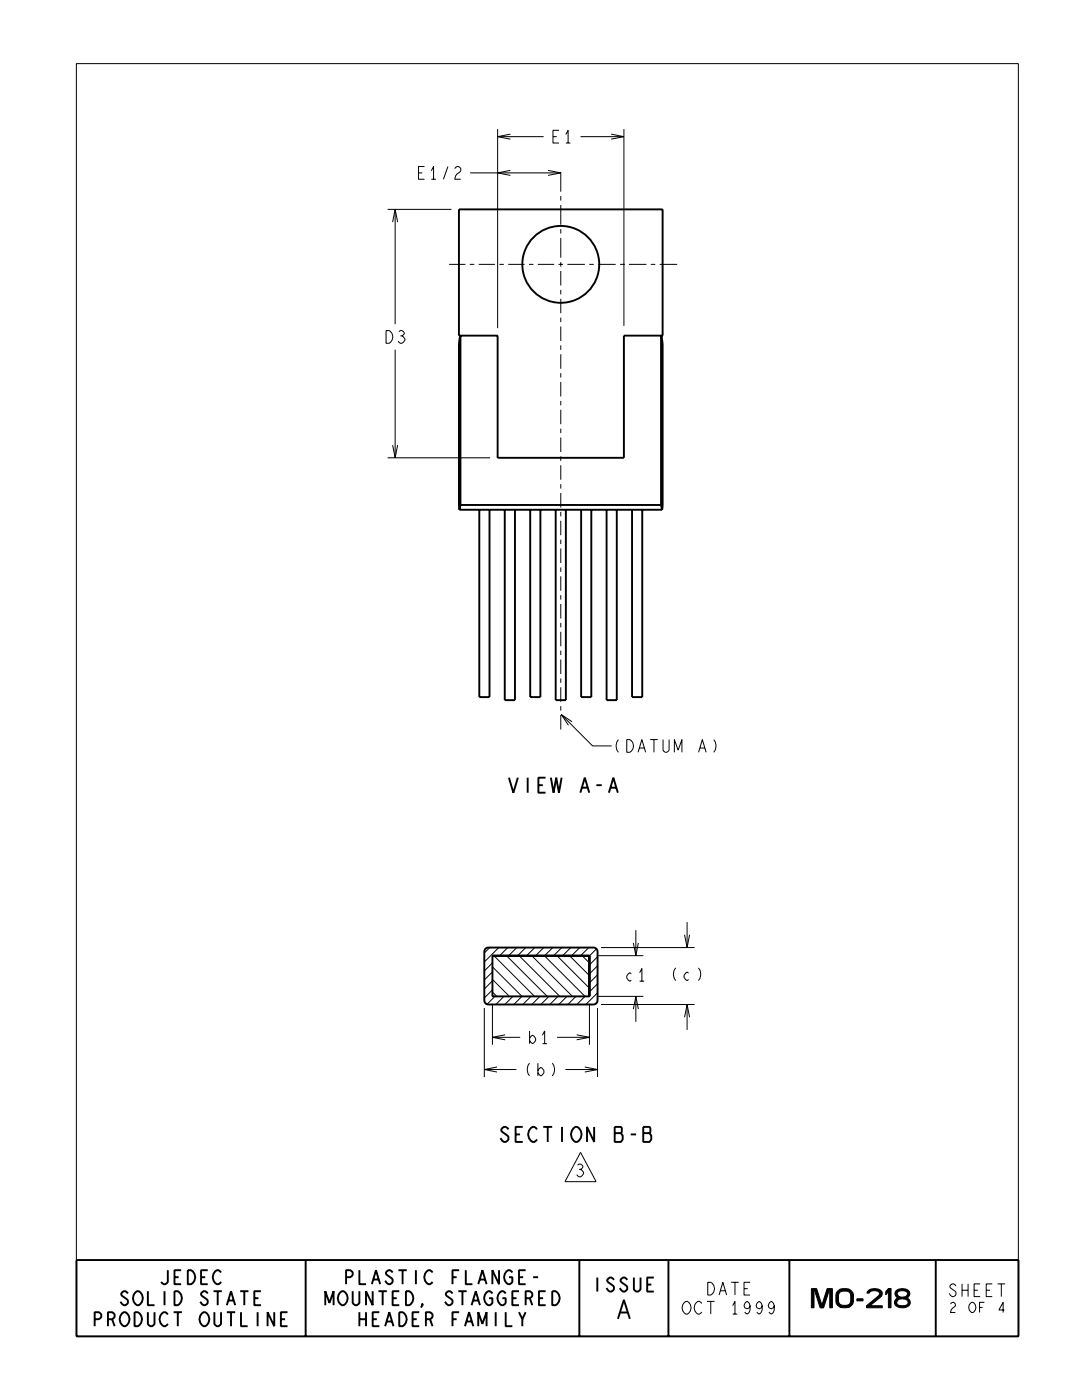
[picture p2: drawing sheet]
<svg xmlns="http://www.w3.org/2000/svg" width="216mm" height="279mm" viewBox="0 0 216 279" stroke-linecap="round" stroke-linejoin="round" font-family="sans-serif">
<g fill="none" stroke="#000" stroke-width=".2">
<path d="M15.2 12.7h188v254h-188zM83.5 34.5h.8M84.7 33.2h-1.2v2.6h1.2M86.1 34.1l.4-.9v2.6M86.1 35.8h.9M89.4 33.2l-.9 2.6M90.7 33.7l.5-.5h.3l.4 .5a.98 .98 0 0 1-.7 1l-.3 .4-.2 .7h1.2M93.8 34.5h18.1M99.3 27.3h9.2M99.3 25.8v39.7M101.8 26.8l-2.5 .5 2.5 .5M101.8 34l-2.5 .5 2.5 .5"/>
<path d="M109.4 34l2.5 .5-2.5 .5M110.3 27.3h.8M111.5 26h-1.2v2.5h1.2M111.9 34.3v4M111.9 39.1v.9M112.9 26.8l.5-.8v2.5M112.9 28.5h.9M115.8 27.3h8.7M122 26.8l2.5 .5-2.5 .5M124.5 25.8v39.2M77.3 41.8h12.8M78.3 44.3l.5-2.5 .5 2.5"/>
<path d="M78.8 41.8v22.9M89.6 52.8h3.3M93.7 52.8h.9M95.5 52.8h3.3M99.6 52.8h.9M101.4 52.8h3.3M105.6 52.8h.8M107.3 52.8h3.3M111.5 52.8h.8M111.9 40.9v3.9M111.9 45.7v.9M111.9 47.5v3.9"/>
<path d="M111.9 52.3v.9M111.9 54.1v2.9M111.9 57.9v.8M111.9 59.6v2.9M113.2 52.8h3.5M117.6 52.8h.9M119.4 52.8h3.4M123.7 52.8h.9M125.5 52.8h3.5M129.9 52.8h.9M131.6 52.8h3.5M77 66a1.27 1.27 0 0 1 1.4 1.2 1.27 1.27 0 0 1-1.4 1.3z"/>
<path d="M78.8 69.8v21.6M79.6 66.2l.3-.2a.63 .63 0 0 1 .8 .6l-.5 .4 .6 .7v.2a.71 .71 0 0 1-.6 .6 .71 .71 0 0 1-.8-.4M79.9 67h.3M111.9 63.4v.9M111.9 65.2v2.9M111.9 68.9v.9M111.9 70.7v2.9M111.9 74.5v.9M111.9 76.2v2.9M77.3 91.4h20.5M78.3 88.8l.5 2.6 .5-2.6M111.9 80v.9"/>
<path d="M111.9 81.8v2.9M111.9 85.5v.9M111.9 87.3v2.9M111.9 91.1v.9M111.9 92.9v2.8M111.9 96.6v.9M111.9 98.4v2.9M111.9 102.2v.8M111.9 103.9v2.9M111.9 107.7v.9M111.9 109.5v2.9M111.9 113.2v.9"/>
<path d="M111.9 115v2.9M111.9 118.8v.9M111.9 120.5v2.9M111.9 124.3v.9M111.9 126.1v2.9M111.9 129.9v.8M111.9 131.6v2.9M111.9 135.4v.9M111.9 137.2v2.8M111.9 140.9v.9M111.9 142.7v2.9M112 142.6l6.2 6.3h3.8"/>
<path d="M114.1 144l-2.1-1.4 1.4 2.1M123.4 147.6a1.97 1.97 0 0 0 0 2.5M125.1 147.6a1.31 1.31 0 0 1 1.3 .8 1.31 1.31 0 0 1-.4 1.5l-.3 .2h-.6zM127.3 150.1l.8-2.5 .7 2.5M127.6 149.3h.9M129.7 147.6h1.5M130.5 147.6v2.5M132.3 147.6v2.1l.5 .4h.3l.4-.4v-2.1M134.6 150.1v-2.5l.7 2.1 .8-2.1v2.5M139.4 150.1l.7-2.5 .8 2.5M139.7 149.3h.9M142.4 147.6a1.97 1.97 0 0 1 0 2.5"/>
<path d="M97.7 189.1l-1.1 1.1M98.3 198l.8 .9M98.3 195.5l3.3 3.4M98.3 192.9l5.9 6-1.7 1.6M98.3 192.2l-1.7 1.6M98.3 194l-1.7 1.6M98.3 195.8l-1.7 1.6M98.3 197.6l-1.7 1.6M98.6 190.7l8.1 8.2M98.8 198.8l-1.6 1.6M99.5 189.1l-2.9 2.9M100.6 198.8l-1.7 1.7"/>
<path d="M101.1 190.7l8.1 8.2M101.3 189.1l-1.6 1.6M102.3 198.8l-1.6 1.7M103.1 189.1l-1.6 1.6M103.6 190.7l8.1 8.2M104.9 189.1l-1.6 1.6M105.9 198.8l-1.6 1.7M106.1 190.7l8.1 8.2M106.7 189.1l-1.6 1.6M107.7 198.8l-1.6 1.7M108.5 189.1l-1.6 1.6M108.6 190.7l8.1 8.2-1.6 1.6"/>
<path d="M109.5 198.8l-1.6 1.7M110.3 189.1l-1.6 1.6M111.1 190.7l6.5 6.5M111.3 198.8l-1.6 1.7M112.1 189.1l-1.6 1.6M113.1 198.8l-1.6 1.7M113.7 190.7l3.9 4M113.9 189.1l-1.6 1.6M114.9 198.8l-1.6 1.7M115.7 189.1l-1.6 1.6M116.2 190.7l1.4 1.5M117.5 189.1l-1.6 1.6"/>
<path d="M119 189.4l-1.4 1.4M119.1 198.8h9.3M119.1 190.7h9.3M119.2 190.9l-1.6 1.7M119.2 192.7l-1.6 1.7M119.2 194.5l-1.6 1.7M119.2 196.3l-1.6 1.7M119.2 198.1l-2.3 2.4M119.9 189.1h18.7M126 194.3l-.3-.2-.6 .7v.4l.3 .4 .3 .2 .3-.2M126.4 188.2l.5 2.5 .5-2.5M126.9 185.6v5.1"/>
<path d="M126.9 198.8v5.1M127.6 194.1l.5-.8v2.5M127.6 195.8h.9M134.8 193.2a1.97 1.97 0 0 0 0 2.5M136.6 186.6l.5 2.5 .5-2.5M137.1 184v5.1M137.4 194.2l-.3-.2-.6 .6v.5l.3 .4 .3 .2 .3-.2M139.4 193.2a1.97 1.97 0 0 1 0 2.5M96.6 213.4h6.4M96.6 201.2v13.7M98.3 207h5.5M98.3 200.3v8.2"/>
<path d="M99.2 212.9l-2.6 .5 2.6 .5M100.8 206.5l-2.5 .5 2.5 .5M105.7 212.2a1.97 1.97 0 0 0 0 2.5M105.7 207.2l.6-.6 .6 .6v.5l-.6 .6-.6-.6M105.7 205.7v2.6M107.3 213.7l.6-.7 .6 .7v.4l-.6 .6-.6-.6M107.3 212.2v2.5M108.2 206.6l.5-.9v2.6M108.2 208.3h.9M110.2 212.2a1.97 1.97 0 0 1 0 2.5M111.2 207h6.4M112.8 213.4h6.4"/>
<path d="M115.1 206.5l2.5 .5-2.5 .5M116.7 212.9l2.5 .5-2.5 .5M117.6 200.3v8.2M119.1 200l-.3 .4M119.2 201.2v13.7M119.9 200.5h18.7M126.4 201.4l.5-2.6 .5 2.6M136.6 203l.5-2.5 .5 2.5M137.1 200.5v5M115.2 232.5l.3-.2a.63 .63 0 0 1 .8 .7l-.5 .4 .3 .2 .4 .6a.71 .71 0 0 1-.6 .7 .71 .71 0 0 1-.8-.5M115.5 233.4h.3M118.9 235.8h-6.2l3.1-5.8 3.2 5.8"/>
<path d="M136.5 259.9l.4-.2a1.29 1.29 0 0 1 1 1.3 1.29 1.29 0 0 1-1 1.3 1.46 1.46 0 0 1-.4-2.4zM141.1 259.7h1.5M141.2 255.9a1.27 1.27 0 0 1 1.4 1.3 1.27 1.27 0 0 1-1.4 1.2zM141.8 259.7v2.6M143.5 258.4l.7-2.5 .8 2.5M143.8 257.6h.9M145.9 255.9h1.5M146.7 255.9v2.5M148.5 257.2h.7M149.7 255.9h-1.2v2.5h1.2M190.8 256.7l-.5-.5a.63 .63 0 0 0-.8 .7l.5 .4a.86 .86 0 0 1 .6 1.3l-.3 .2a.96 .96 0 0 1-.9-.7M192 256.2v2.6"/>
<path d="M192 257.5h1.2M193.2 256.2v2.6M194.4 257.5h.7M195.6 256.2h-1.2v2.6h1.2M196.4 259.9h-.9v2M196.8 257.5h.7M198 256.2h-1.2v2.6h1.2M199 256.2h1.6M199.8 256.2v2.6M140 260.1l-.4-.4a1.29 1.29 0 0 0-1.1 1.3 1.29 1.29 0 0 0 1.1 1.3l.4-.5M146.2 260.6l.5-.9v2.6M146.2 262.3h.9"/>
<path d="M149.7 260.6l-.2 .4-.4 .2-.5-.2a.92 .92 0 0 1 .5-1.3l.3 .2a1.61 1.61 0 0 1-.3 2.4l-.5-.5M152.1 260.6l-.2 .4-.4 .2-.5-.2a.92 .92 0 0 1 .5-1.3l.3 .2a1.61 1.61 0 0 1-.3 2.4l-.5-.5M154.5 260.6l-.2 .4-.4 .2-.5-.2a.92 .92 0 0 1 .5-1.3l.3 .2a1.61 1.61 0 0 1-.3 2.4l-.5-.5M189.7 260.2l.3-.3h.3l.3 .3v.4a1.85 1.85 0 0 0-.9 1.3h.9M193.6 260.1l.3-.2a1.03 1.03 0 0 1 .8 1 1.03 1.03 0 0 1-.8 1l-.3-.1a1.17 1.17 0 0 1 0-1.7zM195.5 260.9h.6M200.4 261.4h-1.1l.9-1.5v2"/>
</g>
<g fill="none" stroke="#000" stroke-width=".38">
<path d="M91.6 41.8h40.6v25.2h-7.7v24.4h-25.2v-24.4h-7.7zM91.8 67l-.2 1.6 .1 33.1M91.9 67v33.8M131.9 67v33.8M132 67l.2 1.6-.1 33.1M91.7 101.7h40.4M91.9 100.8l-.2 .9M91.9 100.8h40M95.6 101.7v37.4h2.1v-37.4M100.7 101.7v38h2.1v-38M105.8 101.7v37.4h2v-37.4M110.9 101.7v38h2v-38"/>
<path d="M116 101.7v37.4h2v-37.4M121 101.7v38h2.1v-38M126.1 101.7v37.4h2.1v-37.4M131.9 100.8l.2 .9M101.5 155.2l.9 3 .9-3M105.3 155.2v3M107.4 156.7h.9M108.9 155.2h-1.5v3h1.5M109.9 155.2l.6 3 .5-3 .5 3 .6-3M115.8 158.2l.9-3 .9 3M116.2 157.2h1M119 156.7h1.1"/>
<path d="M121.5 158.2l.9-3 .9 3M121.9 157.2h1M96.9 189.3l.5-.2h21a.81 .81 0 0 1 .8 .8v9.8a.81 .81 0 0 1-.8 .8h-21a.81 .81 0 0 1-.8-.8v-9.8zM98.3 190.7h19.3M98.3 190.7h19.3v8.2h-19.3zM101.5 225.4l-.6-.5a.75 .75 0 0 0-.9 .7l.6 .5a1.01 1.01 0 0 1 .7 1.5l-.4 .3h-.3l-.7-.8M102.9 226.4h.9M104.3 224.9h-1.4v3h1.4M107.2 225.4l-.6-.5h-.3a1.71 1.71 0 0 0 0 3h.3l.6-.5M108.4 224.9h1.8M109.3 224.9v3M112.1 224.9v3"/>
<path d="M114.5 225.1l.3-.2a1.52 1.52 0 0 1 .9 2.5l-.5 .5a1.52 1.52 0 0 1-.9-2.5zM118.6 224.9v3l-1.5-3v3M122.7 224.9h1.2l.2 .2v.8l-.2 .2 .4 .5v.8l-.4 .5h-1.2zM122.7 226.1h1.2M125.9 226.4h1M128.4 224.9h1.2l.2 .2v.8l-.2 .2 .4 .5v.8l-.4 .5h-1.2zM128.4 226.1h1.2M15.3 251.5h187.9v15.2h-187.9zM25.5 258.2l-.5-.5a.7 .7 0 0 0-.8 .7l1.3 1.1v.5l-.5 .5a1.06 1.06 0 0 1-1-.7M27 257.9l.3-.2a1.42 1.42 0 0 1 1.2 1.4 1.42 1.42 0 0 1-1.2 1.4 1.6 1.6 0 0 1-.3-2.6zM29.5 257.7v2.8h1.3M32.8 257.7v2.8"/>
<path d="M33.5 253.5v2.3l-.5 .5h-.3l-.5-.5M34.8 257.7a1.4 1.4 0 0 1 1.4 .8 1.4 1.4 0 0 1-.2 1.5l-.5 .5h-.7zM34.8 254.9h.8M36.1 253.5h-1.3v2.8h1.3M37.5 253.5a1.4 1.4 0 0 1 1.3 .8 1.4 1.4 0 0 1-.2 1.5l-.5 .5h-.6zM40.1 254.9h.9M41.4 253.5h-1.3v2.8h1.3M41.4 258.2l-.4-.5a.7 .7 0 0 0-.9 .7l.5 .5a.95 .95 0 0 1 .7 1.3l-.3 .3a1.06 1.06 0 0 1-1-.7M42.6 257.7h1.7M43.4 257.7v2.8M44.1 254l-.5-.5a1.42 1.42 0 0 0-1.2 1.4 1.42 1.42 0 0 0 1.2 1.4l.5-.5M45.6 259.5h1"/>
<path d="M47.9 257.7h1.7M48.7 257.7v2.8M50.7 259.1h.9M52.1 257.7h-1.4v2.8h1.4M61 251.5v15.2M67.9 257.9l.3-.2a1.42 1.42 0 0 1 1.2 1.4 1.42 1.42 0 0 1-1.2 1.4 1.6 1.6 0 0 1-.3-2.6zM69.1 254.9h.8l.3-.2 .2-.3v-.4l-.2-.3-.3-.2h-.8v2.8M70.4 257.7v2.3l.5 .5h.3l.5-.5v-2.3M71.7 253.5v2.8h1.3M74.2 256.3l.8-2.8 .9 2.8M74.4 257.7v2.8l-1.4-2.8v2.8M74.5 255.4h1"/>
<path d="M75.5 257.7h1.7M76.4 257.7v2.8M78.3 254l-.5-.5a.7 .7 0 0 0-.8 .7l.5 .5a.95 .95 0 0 1 .7 1.4l-.4 .2a1.06 1.06 0 0 1-.9-.7M78.3 259.1h.9M79.5 253.5h1.7M79.7 257.7h-1.4v2.8h1.4M80.3 253.5v2.8M81 257.7a1.4 1.4 0 0 1 1.4 .8 1.4 1.4 0 0 1-.2 1.5l-.5 .5h-.7zM83 253.5v2.8M86.3 254l-.5-.5a1.42 1.42 0 0 0-1.2 1.4 1.42 1.42 0 0 0 1.2 1.4l.5-.5M90.3 258.2l-.5-.5a.7 .7 0 0 0-.8 .7l.5 .5a.95 .95 0 0 1 .6 1.3l-.3 .3a1.06 1.06 0 0 1-1-.7M90.3 254.9h.8"/>
<path d="M91.4 257.7h1.7M91.6 253.5h-1.3v2.8M92.3 257.7v2.8M92.9 253.5v2.8h1.4M94.4 259.5h1M95.4 256.3l.9-2.8 .8 2.8M95.8 255.4h1M98.3 258.2l-.5-.5a1.42 1.42 0 0 0-1.2 1.4 1.42 1.42 0 0 0 1.2 1.4l.5-.5v-.9h-.7M99.6 253.5v2.8l-1.3-2.8v2.8M100.9 258.2l-.5-.5a1.42 1.42 0 0 0-1.2 1.4 1.42 1.42 0 0 0 1.2 1.4l.5-.5v-.9h-.7M102.2 254l-.5-.5a1.42 1.42 0 0 0-1.1 1.4 1.42 1.42 0 0 0 1.1 1.4l.5-.5v-.9h-.6M102.2 259.1h.9"/>
<path d="M103.6 257.7h-1.4v2.8h1.4M103.6 254.9h.8M104.9 253.5h-1.3v2.8h1.3M104.9 259.1h.8l.3-.2 .2-.3v-.4l-.2-.3-.3-.2h-.8v2.8M105.7 259.1l.5 1.4M106.4 254.9h1M107.5 259.1h.9M108.9 257.7h-1.4v2.8h1.4M110.2 257.7a1.4 1.4 0 0 1 1.4 .8 1.4 1.4 0 0 1-.2 1.5l-.5 .5h-.7zM115.6 251.5v15.2M119.2 255v2.8M122.5 255.4l-.5-.4a.7 .7 0 0 0-.8 .7l.5 .4a.94 .94 0 0 1 .6 1.4l-.3 .3a1.06 1.06 0 0 1-1-.7"/>
<path d="M125.2 255.4l-.5-.4a.7 .7 0 0 0-.9 .7l.5 .4a.94 .94 0 0 1 .7 1.4l-.3 .3a1.06 1.06 0 0 1-1-.7M126.5 255v2.3l.5 .5h.3l.5-.5v-2.3M129.1 256.4h.9M130.5 255h-1.4v2.8h1.4M133.4 251.5v15.2M157.5 251.5v15.2M186.7 251.5v15.2M18.9 263.3h.8l.3-.3 .2-.2v-.5l-.2-.2-.3-.2h-.8v2.8M21.5 263.3h.9l.3-.3 .2-.2v-.5l-.2-.2-.3-.2h-.9v2.8M22.4 263.3l.5 1.4M24.4 262.1l.3-.2a1.42 1.42 0 0 1 1.2 1.4 1.42 1.42 0 0 1-1.2 1.4 1.6 1.6 0 0 1-.3-2.6zM26.9 261.9a1.4 1.4 0 0 1 1.3 .8 1.4 1.4 0 0 1-.2 1.5l-.5 .5h-.6z"/>
<path d="M29.5 261.9v2.3l.5 .5h.3l.5-.5v-2.3M33.5 262.3l-.5-.4a1.42 1.42 0 0 0-1.2 1.4 1.42 1.42 0 0 0 1.2 1.4l.5-.5M34.6 261.9h1.7M35.5 261.9v2.8M40.3 262.1l.3-.2a1.42 1.42 0 0 1 1.2 1.4 1.42 1.42 0 0 1-1.2 1.4 1.6 1.6 0 0 1-.3-2.6zM42.8 261.9v2.3l.5 .5h.3l.5-.5v-2.3M45.3 260.5l.8-2.8 .8 2.8M45.3 261.9h1.6M46.1 261.9v2.8M48.1 261.9v2.8h1.3M51.4 261.9v2.8M54.7 261.9v2.8l-1.3-2.8v2.8"/>
<path d="M56 263.3h.9M57.4 261.9h-1.4v2.8h1.4M64.9 260.5v-2.8l.8 2.3 .9-2.3v2.8M71.7 263.3h1.3M71.7 261.9v2.8M73 261.9v2.8M74.4 263.3h.8M75.7 261.9h-1.3v2.8h1.3M76.9 264.7l.8-2.8 .8 2.8M77.2 263.7h1M79.7 261.9a1.4 1.4 0 0 1 1.3 .8 1.4 1.4 0 0 1-.2 1.5l-.5 .5h-.6zM82.3 263.3h.9"/>
<path d="M83.7 261.9h-1.4v2.8h1.4M84.3 260.5l-.2-.3h.2v.3l-.3 .4M85 263.3h.8l.3-.3 .2-.2v-.5l-.2-.2-.3-.2h-.8v2.8M85.8 263.3l.5 1.4M90.3 263.3h.8M91.6 261.9h-1.3v2.8M92.8 264.7l.8-2.8 .8 2.8M93.1 263.7h1M94.1 260.5l.8-2.8 .9 2.8M95.4 264.7v-2.8l.9 2.3 .8-2.3v2.8M98.9 261.9v2.8M100.9 261.9v2.8h1.3"/>
<path d="M103.6 261.9l.6 1.4v1.4M104.9 261.9l-.7 1.4M123.3 263.2l1.2-3.8 1.2 3.8M123.8 261.9h1.4"/>
<circle cx="111.9" cy="52.8" r="7.7"/>
</g>
<g fill="#000" stroke="#000" stroke-width=".2">
<path d="M161.9 257.2h.5v3.8h-.5zM162.4 257.2h.5l1.3 3.8h-.6zM165 257.2h.6l-1.3 3.8h-.5zM165.6 257.2h.5v3.8h-.5zM167.1 257.7a2.09 2.09 0 0 1 3.1 .3l.1 .5h-.5a1.26 1.26 0 0 0-2-.8l-.2 .2a2.16 2.16 0 0 0 0 2.4 1.57 1.57 0 0 0 2.1-.3l.1-.3h.5a1.61 1.61 0 0 1-2.1 1.3 1.44 1.44 0 0 1-1.4-1.3v-1.2l.1-.5zM169.8 258.5h.5v1.2h-.5zM171 259.2h1.2v.4h-1.2zM173.1 257.7a2.1 2.1 0 0 1 2.9 0 .93 .93 0 0 1-.2 1.1l-2.2 1.8h2.4v.4h-3.1v-.4l2.4-2 .2-.5a1.35 1.35 0 0 0-2.1 0h-.4zM177.3 257.2h.5l-1.1 1.2v-.7zM177.3 257.2h.5v3.8h-.5zM178.6 258.1h.4v.1a.89 .89 0 0 0 .9 .7v.3a.86 .86 0 0 0-1 .9h-.4a.98 .98 0 0 1 .6-1.1 1.05 1.05 0 0 1-.5-.9zM178.7 257.7a1.99 1.99 0 0 1 2.8 0 1.08 1.08 0 0 1-1.3 1.5v-.3a.7 .7 0 0 0 .7-.3 .7 .7 0 0 0 0-.8 1.45 1.45 0 0 0-1.9 .3h-.4z"/>
<path d="M178.5 260.1h.4a1.52 1.52 0 0 0 2.3 0 .97 .97 0 0 0-1.3-.9v-.3a1.36 1.36 0 0 1 1.7 1.2 1.8 1.8 0 0 1-3.1 0z"/>
</g>
</svg>
